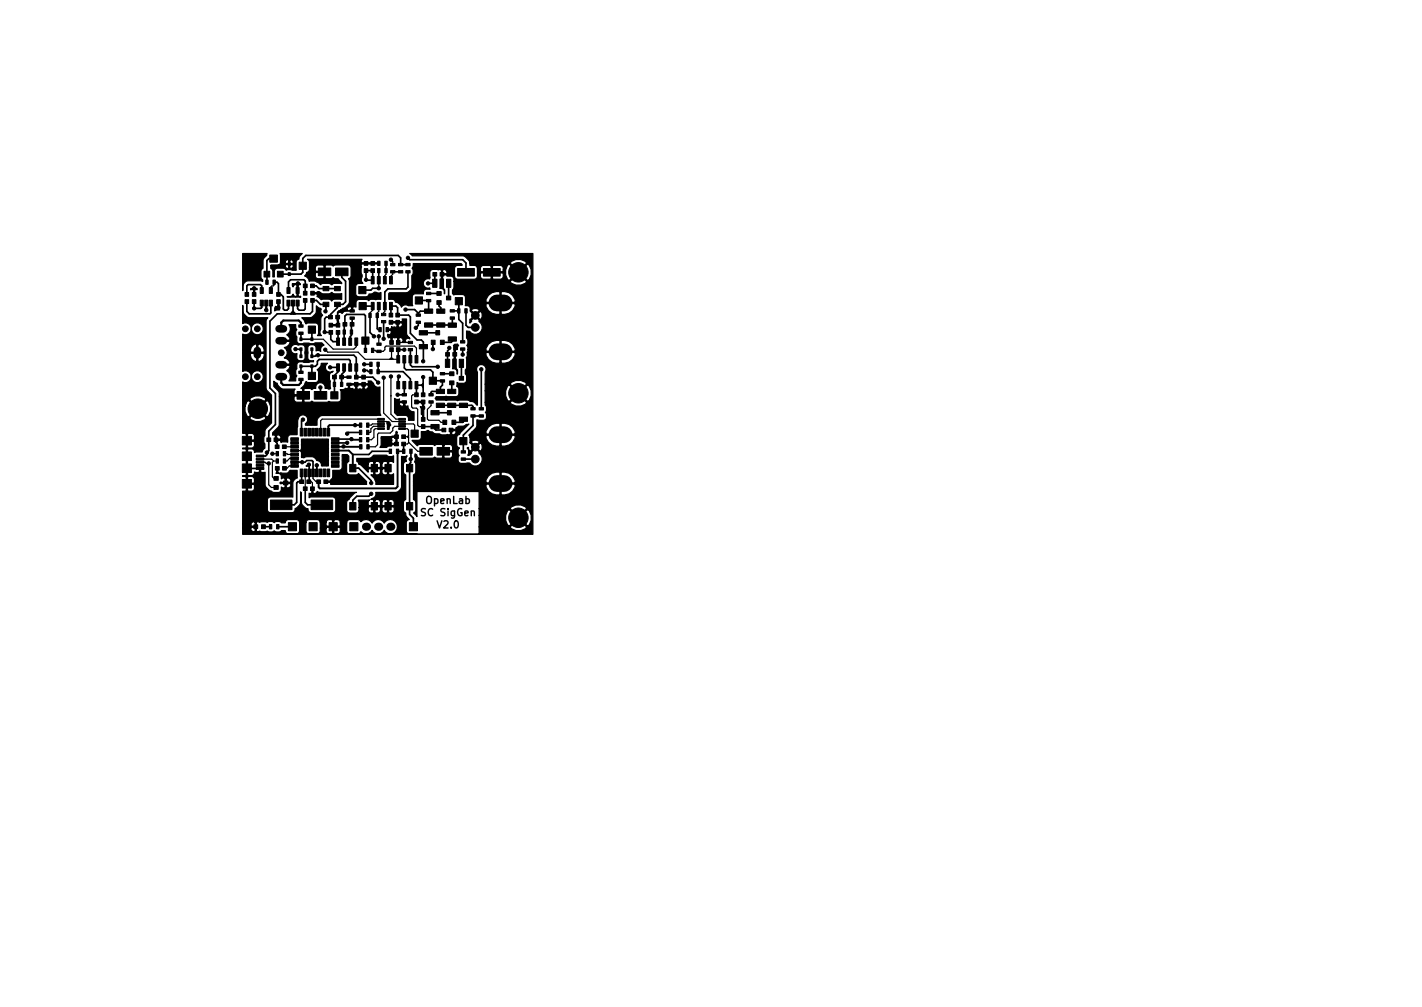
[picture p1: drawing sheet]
<svg xmlns="http://www.w3.org/2000/svg" width="297mm" height="210mm" viewBox="0 0 297 210" stroke-linecap="round" stroke-linejoin="round" font-family="sans-serif">
<defs><g id="words">
<g font-size="2.1">
<text x="88.2" y="107.8">SC SigGen</text>
<text x="89.1" y="105.2">OpenLab</text>
<text x="91.4" y="110.3">V2.0</text>
</g>
</g></defs>
<g fill="#000" stroke="#000" stroke-width=".21">
<path d="M55.2 56.6h1.1v1.2h-1.1zM55.5 58.5h.5v.9h-.5zM56.3 53.3h1.7v1.5h-1.7zM57 58.5h.5v.9h-.5zM58 56.6h1.1v1.2h-1.1zM60.2 54.8h.4v.6h-.4zM60.2 56.9h.4v.6h-.4zM62.5 54.7h1.5v1.5h-1.5zM63.4 59.3h.8v.8h-.8zM64.9 59.3h.8v.8h-.8zM66.5 56h2.6v1.6h-2.6zM67.5 59.8h1.2v.9h-1.2z"/>
<path d="M70.1 56h2.6v1.6h-2.6zM76.1 54.6h.7v.8h-.7zM76.1 56.1h.7v.8h-.7zM77.5 54.6h.7v.8h-.7zM77.5 56.1h.7v.8h-.7zM77.6 57.7h.6v1.6h-.6zM78.9 56.1h.5v.9h-.5zM78.9 54.5h.5v.9h-.5zM78.8 57.7h.6v1.6h-.6zM80.4 56.1h.5v.9h-.5zM80.1 57.7h.6v1.6h-.6zM80.4 54.5h.5v.9h-.5z"/>
<path d="M81.4 57.7h.6v1.6h-.6zM81.6 56.5h.9v.5h-.9zM81.6 55h.9v.5h-.9zM83.2 56.5h.9v.5h-.9zM83.2 55h.9v.5h-.9zM84.8 56.5h.9v.5h-.9zM84.8 55h.9v.5h-.9zM90.4 56.9h.8v.7h-.8zM90.4 58.3h.9v1.7h-.9zM91.9 56.9h.8v.7h-.8zM93.3 58.3h.9v1.7h-.9zM95.6 56.1h3.5v1.6h-3.5z"/>
<path d="M101 56.1h3.5v1.6h-3.5zM51.2 62.6h.7v.8h-.7zM51.2 61.1h.7v.8h-.7zM52.7 61.1h.8v.8h-.8zM52.7 62.6h.8v.8h-.8zM54.4 62.7h.6v1.2h-.6zM54.4 60.1h.6v1.2h-.6zM55.3 62.7h.7v1.2h-.7zM56.3 62.7h.6v1.2h-.6zM56.3 60.1h.6v1.2h-.6zM57.8 62.6h.7v.8h-.7zM57.8 61.1h.7v.8h-.7z"/>
<path d="M59.9 62.7h.7v1.2h-.7zM59.9 60.1h.7v1.2h-.7zM60.9 62.7h.6v1.2h-.6zM62.4 77.5h.9v.5h-.9zM62.4 79h.9v.5h-.9zM61.8 62.7h.7v1.2h-.7zM61.8 60.1h.7v1.2h-.7zM62.6 74.1h.5v.6h-.5zM62.6 76.2h.5v.6h-.5zM62.6 72.6h.5v.6h-.5zM62.6 70.5h.5v.6h-.5zM62.4 69.3h.9v.5h-.9z"/>
<path d="M62.4 67.8h.9v.5h-.9zM63.4 62.3h.7v.8h-.7zM63.4 60.8h.7v.8h-.7zM64.4 77.7h1.5v1.5h-1.5zM64.4 68.1h1.5v1.5h-1.5zM64.9 60.8h.8v.8h-.8zM64.9 62.3h.8v.8h-.8zM64.9 70.5h.5v.6h-.5zM64.9 72.6h.5v.6h-.5zM64.9 76.2h.5v.6h-.5zM64.9 74.1h.5v.6h-.5zM67.5 63.1h1.2v.9h-1.2z"/>
<path d="M68.7 67.5h.8v.8h-.8zM68.7 69h.8v.8h-.8zM68.6 65.8h.8v.8h-.8zM70.2 67.5h.8v.8h-.8zM70.2 69h.8v.8h-.8zM69.5 78.4h.8v.7h-.8zM70.3 76h.6v1.5h-.6zM70.3 70.6h.6v1.5h-.6zM70.1 65.8h.8v.8h-.8zM69.9 63.1h1.2v.9h-1.2zM69.9 59.8h1.2v.9h-1.2zM71.7 68.9h.5v.9h-.5z"/>
<path d="M71 78.4h.8v.7h-.8zM71.6 76h.6v1.5h-.6zM71.6 70.6h.6v1.5h-.6zM71.6 67.3h.8v.8h-.8zM72.4 78.5h.9v.5h-.9zM72.4 80h.9v.5h-.9zM73.2 68.9h.5v.9h-.5zM72.9 76h.6v1.5h-.6zM72.9 70.6h.6v1.5h-.6zM73.1 67.3h.8v.8h-.8zM73.1 66.2h.9v.5h-.9zM73.1 64.7h.9v.5h-.9z"/>
<path d="M74.1 76h.6v1.5h-.6zM74.1 70.6h.6v1.5h-.6zM74 78.3h.8v.8h-.8zM74.9 59.8h1.5v1.5h-1.5zM75 63.2h1.5v1.5h-1.5zM75.6 70.4h1.5v1.5h-1.5zM75.6 78.3h.7v.8h-.7zM76.1 72.7h.5v.9h-.5zM77 65.4h.5v.9h-.5zM77.2 77.1h.5v.9h-.5zM77.2 75.6h.5v.9h-.5zM77.6 72.7h.5v.9h-.5z"/>
<path d="M77.6 63.1h.6v1.6h-.6zM78.5 65.4h.5v.9h-.5zM79.1 68.4h.5v.9h-.5zM78.7 77.1h.5v.9h-.5zM78.7 75.6h.5v.9h-.5zM78.8 63.1h.6v1.6h-.6zM78.7 73.1h.9v.5h-.9zM78.7 71.6h.9v.5h-.9zM79.7 65.4h.9v.5h-.9zM79.7 66.9h.9v.5h-.9zM80.6 68.4h.5v.9h-.5zM80.1 63.1h.6v1.6h-.6z"/>
<path d="M81.4 71.1h.8v.8h-.8zM81.4 72.6h.8v.8h-.8zM81.4 63.1h.6v1.6h-.6zM81.3 66.9h.7v.8h-.7zM81.3 65.4h.7v.8h-.7zM82.8 71.1h.8v.8h-.8zM82.8 72.6h.8v.8h-.8zM82.7 66.9h.7v.8h-.7zM82.7 65.4h.7v.8h-.7zM82.9 74.2h.6v1.6h-.6zM84.2 74.2h.6v1.6h-.6zM85.4 74.2h.6v1.6h-.6z"/>
<path d="M85.3 72.8h.9v.5h-.9zM85.3 71.3h.9v.5h-.9zM86.8 62h1.5v1.5h-1.5zM86.7 74.2h.6v1.6h-.6zM86.9 67h.9v.5h-.9zM86.9 65.5h.9v.5h-.9zM87.6 71.9h1.7v.9h-1.7zM87.6 69h1.7v.9h-1.7zM89.1 62.5h.9v.5h-.9zM89.1 61h.9v.5h-.9zM88.7 67.4h1.7v.9h-1.7zM88.7 64.5h1.7v.9h-1.7z"/>
<path d="M90.1 71h.8v.9h-.8zM91.2 64.5h1.7v.9h-1.7zM91.2 67.4h1.7v.9h-1.7zM91.3 60.9h.9v.8h-.9zM91.3 62.8h.9v.8h-.9zM91 69h.8v.9h-.8zM92 71h.8v.9h-.8zM92 79.3h.9v.5h-.9zM92 77.8h.9v.5h-.9zM93.3 61.8h.9v.8h-.9zM93.6 67.4h1.7v.9h-1.7zM93.6 70.3h1.7v.9h-1.7z"/>
<path d="M93.1 73.6h.8v.8h-.8zM93.9 77.6h.9v.8h-.9zM93 75h.9v1.7h-.9zM94 64.7h.9v.5h-.9zM94 66.2h.9v.5h-.9zM95.1 62.1h1.5v1.5h-1.5zM94.6 73.6h.8v.8h-.8zM95.9 78.6h.9v.8h-.9zM95.6 64.5h.5v.9h-.5zM96.2 71.1h.9v.5h-.9zM96.2 72.6h.9v.5h-.9zM95.9 75h.9v1.7h-.9z"/>
<path d="M97.1 64.5h.5v.9h-.5zM50.6 91.1h1.9v1.8h-1.9zM50.6 94.4h1.9v1.8h-1.9zM50.6 96.9h1.9v1.8h-1.9zM53.5 95h1.6v.4h-1.6zM53.5 95.7h1.6v.4h-1.6zM53.5 96.3h1.6v.4h-1.6zM53.5 97h1.6v.4h-1.6zM53.5 97.6h1.6v.4h-1.6zM55.7 91.4h.8v.8h-.8zM57.5 92.9h.8v.8h-.8zM57.2 91.4h.8v.8h-.8z"/>
<path d="M57.7 94.3h.5v.9h-.5zM57.7 95.8h.5v.9h-.5zM57.5 97.4h.8v.8h-.8zM59 92.9h.8v.8h-.8zM59.2 94.3h.5v.9h-.5zM59.2 95.8h.5v.9h-.5zM59 97.4h.8v.8h-.8zM60.7 91.4h1.6v.6h-1.6zM60.7 92.2h1.6v.6h-1.6zM60.7 93h1.6v.6h-1.6zM60.7 93.8h1.6v.6h-1.6zM60.7 94.6h1.6v.6h-1.6z"/>
<path d="M60.7 95.4h1.6v.6h-1.6zM60.7 96.2h1.6v.6h-1.6zM60.7 97h1.6v.6h-1.6zM62.7 97.9h.6v1.6h-.6zM62.7 89.4h.6v1.6h-.6zM63.5 97.9h.6v1.6h-.6zM63.5 89.4h.6v1.6h-.6zM62.1 81.7h2.6v1.6h-2.6zM64.3 97.9h.6v1.6h-.6zM64.3 89.4h.6v1.6h-.6zM65.1 97.9h.6v1.6h-.6zM65.1 89.4h.6v1.6h-.6z"/>
<path d="M65.9 97.9h.6v1.6h-.6zM65.9 89.4h.6v1.6h-.6zM66.7 97.9h.6v1.6h-.6zM66.7 89.4h.6v1.6h-.6zM67.5 97.9h.6v1.6h-.6zM67.5 89.4h.6v1.6h-.6zM65.7 81.7h2.6v1.6h-2.6zM68.3 97.9h.6v1.6h-.6zM68.3 89.4h.6v1.6h-.6zM69.1 81.8h1.5v1.5h-1.5zM69.6 79.8h.5v.9h-.5zM69.2 97h1.6v.6h-1.6z"/>
<path d="M69.2 96.2h1.6v.6h-1.6zM69.2 95.4h1.6v.6h-1.6zM69.2 94.6h1.6v.6h-1.6zM69.2 93.8h1.6v.6h-1.6zM69.2 93h1.6v.6h-1.6zM69.2 92.2h1.6v.6h-1.6zM69.2 91.4h1.6v.6h-1.6zM71.1 79.8h.5v.9h-.5zM73 97h1.3v1.5h-1.3zM74 79.8h.8v.8h-.8zM75.1 89.8h.5v.9h-.5zM75.1 91.4h.5v.9h-.5z"/>
<path d="M75.1 88.3h.5v.9h-.5zM75.1 92.8h.5v.9h-.5zM75.6 79.8h.7v.8h-.7zM76.6 89.8h.5v.9h-.5zM76.6 91.4h.5v.9h-.5zM76.6 88.3h.5v.9h-.5zM76.6 92.8h.5v.9h-.5zM77.5 97h1.3v1.5h-1.3zM78.9 87.4h1.4v.3h-1.4zM78.9 87.9h1.4v.3h-1.4zM78.9 88.4h1.4v.3h-1.4zM78.9 88.9h1.4v.3h-1.4z"/>
<path d="M78.9 89.4h1.4v.3h-1.4zM80.4 97h1.3v1.5h-1.3zM81.3 93.8h.5v.9h-.5zM82.4 90.8h.8v.8h-.8zM82.4 92.3h.8v.8h-.8zM82.8 93.8h.5v.9h-.5zM82.9 79.6h.6v1.6h-.6zM84 82.2h.9v.5h-.9zM84 83.7h.9v.5h-.9zM84.1 93.8h.5v.9h-.5zM83.3 89.4h1.4v.3h-1.4zM83.3 88.9h1.4v.3h-1.4z"/>
<path d="M83.3 88.4h1.4v.3h-1.4zM83.3 87.9h1.4v.3h-1.4zM83.3 87.4h1.4v.3h-1.4zM83.9 90.8h.8v.8h-.8zM83.9 92.3h.8v.8h-.8zM84.2 79.6h.6v1.6h-.6zM85.6 93.8h.5v.9h-.5zM85.9 89.8h1.5v1.5h-1.5zM85.4 79.6h.6v1.6h-.6zM84.9 97h1.3v1.5h-1.3zM86.7 79.6h.6v1.6h-.6zM86.6 83.5h.8v.8h-.8z"/>
<path d="M86.6 82h.8v.8h-.8zM88 87.2h.8v.8h-.8zM88 88.7h.8v.8h-.8zM88 83.5h.8v.8h-.8zM88 82h.8v.8h-.8zM89.7 78.7h1.5v1.5h-1.5zM87.7 93.4h2.6v1.6h-2.6zM89.6 83.7h.9v.5h-.9zM89.6 82.2h.9v.5h-.9zM90 88.6h1.7v.9h-1.7zM90 85.7h1.7v.9h-1.7zM91.1 84.2h1.7v.9h-1.7z"/>
<path d="M91.1 81.3h1.7v.9h-1.7zM92.3 89.4h.8v.8h-.8zM92.5 87.7h.8v.9h-.8zM93.5 81.3h1.7v.9h-1.7zM93.5 84.2h1.7v.9h-1.7zM91.3 93.4h2.6v1.6h-2.6zM93.9 79.5h.9v.8h-.9zM93.5 85.7h.8v.9h-.8zM93.8 89.4h.8v.8h-.8zM94.4 87.7h.8v.9h-.8zM96 84.2h1.7v.9h-1.7zM96 87.1h1.7v.9h-1.7z"/>
<path d="M96 91.4h1.5v1.5h-1.5zM96.3 95.6h.9v.5h-.9zM96.3 94.1h.9v.5h-.9zM98.4 86.6h.9v.5h-.9zM98.4 85.1h.9v.5h-.9zM100.1 86.6h.9v.5h-.9zM100.1 85.1h.9v.5h-.9zM50.6 100.1h1.9v1.8h-1.9zM53 109.6h.8v.8h-.8zM54.6 109.6h.8v.8h-.8zM56.3 109.5h.5v.9h-.5zM56.5 104.4h4.5v2h-4.5z"/>
<path d="M57.2 99.5h.9v.8h-.9zM57.2 101.4h.9v.8h-.9zM57.8 109.5h.5v.9h-.5zM59.2 100.4h.9v.8h-.9zM60.2 109.1h1.7v1.7h-1.7zM62.6 100.2h.8v.8h-.8zM63.4 101.7h.8v.7h-.8zM64.6 109.1h1.7v1.7h-1.7zM64.1 100.2h.8v.8h-.8zM65 104.4h4.5v2h-4.5zM64.9 101.7h.8v.7h-.8zM66.2 100.2h.8v.8h-.8z"/>
<path d="M67.7 100.2h.8v.8h-.8zM68.7 109.1h1.7v1.7h-1.7zM73 104.9h1.3v1.6h-1.3zM73.1 109.1h1.7v1.7h-1.7zM77.5 104.9h1.3v1.6h-1.3zM80.4 104.9h1.3v1.6h-1.3zM85.5 109.1h1.7v1.7h-1.7zM84.9 104.9h1.3v1.6h-1.3z"/>
<circle cx="53.1" cy="57.7" r=".35"/>
<circle cx="60.5" cy="53.8" r=".35"/>
<circle cx="62.2" cy="59.2" r=".35"/>
<circle cx="76.5" cy="58.4" r=".35"/>
<circle cx="81.7" cy="54.2" r=".35"/>
<circle cx="85.2" cy="53.8" r=".35"/>
<circle cx="89.4" cy="59.2" r=".35"/>
<circle cx="108.3" cy="56.9" r="2.03"/>
<circle cx="51.3" cy="78.7" r=".6"/>
<circle cx="51.3" cy="68.7" r=".6"/>
<circle cx="53.1" cy="60.2" r=".35"/>
<circle cx="53.1" cy="64.4" r=".35"/>
<circle cx="53.8" cy="68.7" r=".6"/>
<circle cx="53.8" cy="78.7" r=".6"/>
<circle cx="55.6" cy="64.8" r=".35"/>
<circle cx="58.2" cy="64.3" r=".35"/>
<circle cx="58.8" cy="73.7" r=".6"/>
<circle cx="61.7" cy="72.9" r=".35"/>
<circle cx="65.1" cy="66.7" r=".35"/>
<circle cx="66.4" cy="74.2" r=".35"/>
<circle cx="66.5" cy="61.2" r=".35"/>
<circle cx="67.8" cy="69.3" r=".35"/>
<circle cx="67.9" cy="73" r=".35"/>
<circle cx="68" cy="65" r=".35"/>
<circle cx="69" cy="76.7" r=".35"/>
<circle cx="73.5" cy="63.7" r=".35"/>
<circle cx="76.1" cy="77.3" r=".35"/>
<circle cx="76.1" cy="76.1" r=".35"/>
<circle cx="78.1" cy="70.2" r=".35"/>
<circle cx="79" cy="79.9" r=".35"/>
<circle cx="79.1" cy="70.2" r=".35"/>
<circle cx="79.1" cy="60.2" r=".35"/>
<circle cx="80.1" cy="78.9" r=".35"/>
<circle cx="80.1" cy="70.7" r=".35"/>
<circle cx="81.7" cy="78.6" r=".35"/>
<circle cx="83.2" cy="70.2" r=".35"/>
<circle cx="83.3" cy="78.6" r=".35"/>
<circle cx="84.5" cy="73" r=".35"/>
<circle cx="84.7" cy="64.6" r=".35"/>
<circle cx="86.9" cy="68.4" r=".35"/>
<circle cx="88.4" cy="75.4" r=".35"/>
<circle cx="88.4" cy="78.7" r=".35"/>
<circle cx="90.4" cy="72.9" r=".35"/>
<circle cx="91.4" cy="76.6" r=".35"/>
<circle cx="93.9" cy="72.6" r=".35"/>
<circle cx="95.1" cy="72.6" r=".35"/>
<circle cx="96.6" cy="74" r=".35"/>
<circle cx="99.3" cy="65.9" r=".8"/>
<circle cx="99.3" cy="68.4" r=".8"/>
<circle cx="100.5" cy="77.1" r=".35"/>
<circle cx="53.8" cy="85.3" r="2.03"/>
<circle cx="55.8" cy="94.5" r=".35"/>
<circle cx="56.1" cy="96.8" r=".35"/>
<circle cx="56.9" cy="94.7" r=".35"/>
<circle cx="58.9" cy="91.8" r=".35"/>
<circle cx="60.8" cy="82.6" r=".35"/>
<circle cx="63.1" cy="96.5" r=".35"/>
<circle cx="63.2" cy="94.1" r=".35"/>
<circle cx="63.3" cy="87.6" r=".35"/>
<circle cx="64.5" cy="97" r=".35"/>
<circle cx="66.2" cy="97.1" r=".35"/>
<circle cx="66.9" cy="80.9" r=".35"/>
<circle cx="71.8" cy="93.2" r=".35"/>
<circle cx="72.5" cy="92.5" r=".35"/>
<circle cx="72.5" cy="90.5" r=".35"/>
<circle cx="73.4" cy="91.7" r=".35"/>
<circle cx="74.2" cy="88.8" r=".35"/>
<circle cx="81" cy="99.4" r=".35"/>
<circle cx="81.2" cy="88.4" r=".35"/>
<circle cx="81.5" cy="92.7" r=".35"/>
<circle cx="83.1" cy="82.4" r=".35"/>
<circle cx="84.5" cy="85.1" r=".35"/>
<circle cx="85.8" cy="95.9" r=".35"/>
<circle cx="88.4" cy="85.2" r=".35"/>
<circle cx="99.3" cy="93.4" r=".8"/>
<circle cx="99.3" cy="95.9" r=".8"/>
<circle cx="108.3" cy="82.1" r="2.03"/>
<circle cx="53.5" cy="108.4" r=".35"/>
<circle cx="69.5" cy="100.6" r=".35"/>
<circle cx="77.5" cy="103.1" r=".35"/>
<circle cx="77.5" cy="100.9" r=".35"/>
<circle cx="108.3" cy="108.1" r="2.03"/>
</g>
<path d="M53.8 73.2v.9M58.3 78.7h.9M58.3 68.7h.9M58.3 71.2h.9M58.3 76.2h.9" fill="none" stroke="#000" stroke-width="1.6"/>
<path d="M103.8 63.3h1.5M103.8 73.5h1.5M103.8 90.8h1.5M103.8 101h1.5" fill="none" stroke="#000" stroke-width="3.5"/>
<g fill="#000">
<circle cx="76.5" cy="110" r=".85"/>
<circle cx="79" cy="110" r=".85"/>
<circle cx="81.5" cy="110" r=".85"/>
</g>
<g fill="none" stroke="#000" stroke-width=".35">
<path d="M55.7 57.2l.1 .1M57.1 54h-.9l-.5 .4 .1 4.5M57.3 59.1v-.2h.6l.3 .3v2.3h.5l.5 .5v2.5l.2 .3h.5l.4-.4v-1.1M60.4 57.2h.1M60.5 53.8l-.1 1.3M62.2 59.2v1.5M63.8 59.7h.1M65.3 59.7h.8l.5 .6h3.9M71.4 56.8v1.1l.8 .8v4.3l-.6 .6h-1.1v.6l-1.5 1.5v.5h-.8l-.4 .3v2.8l1.3 .1v1.5l.5 .4h1v-1.9M76.5 56.5h1.4v2l-1.4-.1zM79.1 56.5v2M79.1 56.5h.1"/>
<path d="M80.6 55v1.5M82 56.8h1.7M85.2 53.8l.4 .4h11.1l.6 .7v2M85.2 55.3h-1.5v-1.5l-.5-.5h-19.3l-.7 .7v2.9l-.3 .3h-4.3M85.2 56.8v3.1l-.4 .4h-3.8l-.6 .7v2.9M90.8 59.2h-1.4M90.8 57.3v1.8M90.8 59.1v.1M93.7 59.2v3M51.6 63v2l.5 .5h4.3l.2-.2v-2M53.1 60.2v1.3M53.1 63v1.4h1.4l.2-.2v-.9"/>
<path d="M54.7 60.7v-1l-.3-.3h-2.6l-.2 .3v1.8M55.6 63.3v1.5M56.6 60.6v.1M58.2 63v1.3M60.3 60.7v-1.8l.4-.5h2.8l.3 .3v2.5M61.1 65.1l.4 .4M61.2 63.3v1.7M61.2 65.5v-.1l.1 .1M61.2 65l-.5 .5M61.2 65l.5 .5M61.7 72.9h1.2v1.5M63.8 62.7v1.8l-.3 .3h-1l-.3-.4v-1.1"/>
<path d="M65.2 68.8v2h-2.3v-1.2M65.2 72.9v1.5h.6l.2-.2h7.9l.5 .5v4h3.5l1.1 1.2M65.2 76.5v2M65.3 61.2h1.2M65.3 62.7h.8l.8 .9h1.2l-.1 1.4M65.3 62.7v2.3l-.5 .5h-6.9l-1.5 1.6v13.9l1.1 1.2v6.4l-1.4 1.4v4.1l-.3 .4v.4l-.3 .3h-1.2M65.3 62.7h.1M66.5 61.2h.1M69 76.7h1.6M69.1 67.9h.1M69.1 67.9h1.5M70.6 76.7h.1"/>
<path d="M70.6 69.4h.1M70.6 76.7v.9l-.7 .8-.1 4.1M71.4 78.7h.1M71.4 78.7h1.5M71.9 76.7v1l-.5 .5v2.1M71.9 71.3l.1-5.3 .4-.3h3.7l.2 .2v7.2M73.2 76.7v-1.4l-.3-.2h-6.2l-.4 .3v.7l-.4 .4h-3v1.2M73.5 63.7l.1 1.2h-2.8l-.3 .3v1M73.5 67.7h.1M73.6 66.4l-.2 3.6-.2 .3v1M75.8 63.9h2M76.1 76.1h1.4"/>
<path d="M76.1 77.3h.6l.3 .3h.5M77.3 65.9v3.5l.8 .8M77.9 63.9h-.1M78.8 65.9v2.7l.2 .2h.4M79 76.1v1.5h5.2l1.5 1.5v1.3M79.1 60.2h-1.2l-.4 .4h-1.8M80.1 67.2v3.5M80.9 68.8h.8l.1 .2v2.5M81.7 65.8v-1.9h1l.4 .4v1.5h2.3l.3 .4v3.4l1.4 1.4h.9l.4 .4v4M83.2 70.2v1.3M83.3 78.6l-.1 .1v1.7M84.4 73h.1"/>
<path d="M84.5 75v1.8l.3 .4h5.1l.5 .5v1.8h2v.9l-.4 .4v.9h-1.8l-.2 .2v.5M84.5 73h-1.3v2M84.7 64.6h1.9l.8 .8M85.7 73v3.2l.4 .4h5.3M87.4 65.4v.4M87.4 67.3v.6l-.5 .5M87.5 62.7l2 .1M88.4 78.7v3.7M89.5 67.9h5M89.5 62.8v2.2h-1.7l-.4 .4M89.5 61.3h.1M89.5 62.8h.1"/>
<path d="M89.5 61.3h2.2M90.5 71.5l-.1 1.4M91.4 69.5h-3M91.7 63.2v.7l.4 .4v.7M92.4 78h.1M92.4 78h2M93.5 75.9h.1M93.9 72.6v.3l-.4 .4v2.6M94.4 79.9v1.8M94.5 67.9h.1M94.5 66.4h.1M94.5 64.9h.1"/>
<path d="M94.5 64.9h1.3M94.5 70.8v.4l-.2 .3h-1.9M94.5 66.4v1.5M95.1 72.6l-.1 .2v1.2M95.8 62.9v3.8l.8 .8v3.9M95.8 64.9h.1M96.4 75.9v3.1M96.6 72.9v1.1M97.3 64.9v3l.5 .5h1.5M100.5 77.1v8.3M51.6 97.8h2.7M58.9 91.8h-1.3v.5l.3 .3v.7"/>
<path d="M61.5 97.3v-.8h2.2l.4-.3h1.1l.2 .2v2.3M63 98.7v.1M63 98.8v1.8h-.8l-.2 .2v4.1l-.5 .5h-2.8M63.1 96.5h.1M63.3 87.6l-.3 .3v2.3M63.4 82.5l-2.6 .1M64.5 97v3.6M66.2 97.1v.1M66.2 97.2v1.5M66.9 80.9h.1M67 80.9v1.6M70 93.3h.1"/>
<path d="M70 91.7h3.4M71.8 93.2l-1.8 .1M72.5 92.5h-2.5M73.4 91.7h.1M73.7 97.7h1.2l2.6 2.7v.5M75.3 90.3h-2.5l-.3 .2M81.1 97.7l-.1 1.7M81.5 94.2h-3.8l-.6 .7h-3.4M83 94.2h1.3M84.3 92.7v1.5M84.3 94.2h.1M84.5 80.4v2h-1.4"/>
<path d="M84.5 83.9v1.2M84.5 85.1h.1M85.8 94.2v2.4l-.2 .2v10.6l.8 .8v1.8M88.3 80.3h.1M88.4 80.1l-.3 .3M88.4 80.8l-.4-.4h-1v2M88.4 89.1h.1M88.4 89.1h2.5v.5l.2 .2h1.6M90.9 86.2h.1M90.9 86.2h3M92 84.6h6.6l.2 .3v.5M94.4 84.6h.1"/>
<path d="M94.4 81.7h.1M96.8 95.9h2.5M96.8 84.6h.1M96.8 87.5l-.1 .7h-1.9M98.8 86.9v1.9l-2 2.1v3.5M98.8 86.9h.1M98.8 86.9h1.7M53.5 108.4l-.1-.2v1.8M53.5 108.4h.1M55 110h1.5M58 110h3.1M63.8 102v2.9l.5 .5h2.9"/>
<path d="M68.1 100.6h1.4M77.5 103.1l-.5 .5h-2.5l-.8 .9v1.2"/>
</g>
<g fill="none" stroke="#000" stroke-width=".25">
<path d="M57.3 58.9v.6l-.7 .4v.8M79.1 58.5v1.7M80.6 56.5v.8l-.2 .2v1M81.7 54.2l.3 .4v.7M82 56.8v.5l-.3 .3v.9M65.2 70.8h2.3l2.1 2.1h4.3l.5-.5v-1.1M67.9 73l.6 .5h6.3l1.5 1.5h6.9M77.8 73.1h.6l.2 .3h1.4l.4-.4v-.5l.2-.2h6l.4 .4v2.3M77.9 63.9v.9l-.6 .5v.6M79.1 63.9v1.1l-.3 .3v.6M79.1 70.2l.1 1.7M80.1 78.9v7.3l1.8 1.8h2.1"/>
<path d="M80.4 63.9v1.1l-.3 .3v.4M81.5 74.9v.1M81.7 78.6v7.9l1 1h1.3M81.7 74.7v.3l.1-.1M81.8 73v1.7M81.8 74.7l-.4 .3M81.8 74.7l.3 .3M81.8 74.9v.1M83.2 71.5h2.5M54.3 95.2h.6M54.3 95.9h2.5l.3 .4M54.3 96.5h1.1l.2 .3h.5v4.4l.6 .6h1"/>
<path d="M56.9 94.7h1M57.1 96.3l-.2 .2v3.1l.3 .3h.5M57.1 96.3h.8M59.4 93.3h.1M59.4 93.3h2.1M59.4 94.7l2.1 .2M61.5 94.1h1.7M61.5 97.3h-1.1l-.5 .5h-.5M61.5 95.7h-1l-.6 .6h-.5M63.2 94.1h.1M63.8 98.8v3.2M63.8 98.7v.1"/>
<path d="M65.4 98.7v1.2l.6 .7h.6M79.6 88h1.2l.4 .4M79.6 89.5h-1.2l-.3 .3v1.5l-.5 .5h-.8M79.6 87.5h-12.3l-.3 .3v2.4M79.6 89h-1.6l-.5 .5v.7l-.7 .1M79.6 88.5h-1.8l-.3 .3h-.7M81.5 92.7h1.3M84 89.5h1.1l.2 .3v2.7l-.2 .2h-.8M84 89h-1.6l-.4 .4v.5l-.5 .5h-2.4l-.2 .3v2.1l-.5 .5h-1.5M84 88.5h2.4l.2 .3v1.7M84.3 91.2h.8M85.1 91.2l.2 .2"/>
<path d="M85.3 92.3l1.9 1.9h1.8M85.3 90.9l-.2 .3M87 82.4h-.8l-.2 .3v2.3l.2 .2h.8l.2 .3v3.3l.3 .3h.9M88.4 83.9v1.3M90 83.9v.8l-.7 .8v2l.2 .3h2.2l.4 .4h.8M64.5 100.6h.5l.3 .2v1.2"/>
</g>
<path d="M70 94.1h2.9l.8 .8v2.8M71.8 93.2l3.6 .1M73.4 91.7l.1 .1h1.8M75.3 88.8h-6.5l-.2 .2v1.2M83 94.2v7.4l-.3 .4h-15.9l-.2-.3v-1.1" fill="none" stroke="#000" stroke-width=".4"/>
<path d="M58.8 78.7v1.3l.4 .4h3.2l.5-.5v-.7M62.9 68.1v-.7l-.5-.5h-3.2l-.4 .5v1.3" fill="none" stroke="#000" stroke-width=".45"/>
<g fill="#000" stroke="#000" stroke-width=".25">
<path d="M50.7 52.9h5.1l-.1 .4-.7 .8-.1 1.9-.2 .2a2.28 2.28 0 0 0-.2 1.9 .55 .55 0 0 1 .4 .7l-.5-.2-2.9 .1-.7 .7-.1 1.3zM58.5 52.9h4.6a1.24 1.24 0 0 0-.7 1.2 .63 .63 0 0 0-.6 .6l.1 1.7-1.7-.1-.4 .1-.2-.2a2.28 2.28 0 0 0-1.9-.2l-.3 .4-.1 1.4h-.3v-1.2l-.2-.4-.2-.2v-.6h3a.47 .47 0 0 0 .2 .5 .47 .47 0 0 0 .5 0v-.6h.2v.6l.3 .2a.49 .49 0 0 0 .3-.8l-4.5 .1h1.4a.65 .65 0 0 0 .6-.7h1l.1 .3h.6v-.6h.2v.6h.6l.2-.2a.47 .47 0 0 0-.2-.5 .47 .47 0 0 0-.6 .1l-.4-.2-.5 .5h-1zM61.1 59.2h1.6v.3l-.3-.1-.1 .2v2.1l.5 .3v.1l-2.8-.1v-.1h.8l.4-.5a.51 .51 0 0 0 .8 .3v-2.1l-.1-.2a.62 .62 0 0 0-.7 .5zM64.2 54.1h11.4a.46 .46 0 0 0 0 .8l3.7-.1v.3h-3.7l-.2 .2 .1 .5a1.8 1.8 0 0 0 .1 1.5v.5a.97 .97 0 0 0 .2 1.4h-.9a.65 .65 0 0 0-.6 .6v1.5a.65 .65 0 0 0 .6 .7h1.5a.63 .63 0 0 0 .7-.6 1.07 1.07 0 0 0 1.1-.4h.3a.94 .94 0 0 0 1.1 .1v1.4h-2l-.6 .3-.5-.3h-1.5a.65 .65 0 0 0-.6 .7v.9l-.6-.1-.1 .2v.6h-.3v-.6a.5 .5 0 0 0-.6-.1 .5 .5 0 0 0-.2 .7l-.5 .1-.6 .6a.49 .49 0 0 0-.8-.1l.5-.8 .4-.2a1.79 1.79 0 0 0 1.4-1.4v-4.3l-.2-.5a.62 .62 0 0 0 .5-.6v-1.6a.65 .65 0 0 0-.6-.7h-2.6l-.5 .3-.4-.3h-1.1l-.2 .2v2.5l.2 .2h1.1l.4-.2 .2 .2h.8l.8 .8-.1 .2a2.34 2.34 0 0 0-1.9 .1l-.2 .1a2.28 2.28 0 0 0-1.9-.2l-.3 .2a2.52 2.52 0 0 0-2.4-.7 1.26 1.26 0 0 0-1-1.1l.4-.6h1.9v.7l.2 .4 1.4 .1 .2-.2v-1.1l-3.7 .1 .1-.1a.74 .74 0 0 0 .5-1.1h1.3v.7l.1 .1h1.7v-1.1l-.2-.2h-1.1l-.5 .5h-1.3v-1.3zM52.4 60.2h1.3v.3l-.3-.1-.2 .2v1h-.3l.1-1-.2-.2-.4 .1zM55.6 64l.2 .7h-.5zM58 62.8h.3l.1 1.9-1 .2 .1-.9h.4l.1-.1zM60.4 67.8h1.4a.9 .9 0 0 0 .2 1 1.14 1.14 0 0 0 0 1.5v.8a.89 .89 0 0 0 1.5 .5l1.9 .2 .4-.2h1.4l.5 .5a.96 .96 0 0 0-.7 1.3l-.4-.2-.6 .1v-.7a.9 .9 0 0 0-.8-.6 .9 .9 0 0 0-.9 .6v2.1a.85 .85 0 0 0 1.2 .6v.3l-1 .1-1.4-.2a.81 .81 0 0 0-1.1 .7v.8a1.36 1.36 0 0 0 0 1.5l-.2 .5v.5h-1.4a1.37 1.37 0 0 0-.5-2.1l.4-.3 .3-.5-.1-.3h-1.9v-.3h1.9l.1-.2a1.4 1.4 0 0 0-1.2-1.1 1.2 1.2 0 0 0 .5-1.6h.8a.98 .98 0 0 0 1.3 .7v.9a.9 .9 0 0 0 .9 .7 .9 .9 0 0 0 .8-.7v-2.1a1.01 1.01 0 0 0-1.4-.5 1 1 0 0 0-1.1 0 1 1 0 0 0-.5 1h-.8l-.5-.5a1.4 1.4 0 0 0 1.2-1.1l-.1-.2h-1.9v-.3h1.9l.1-.3-.3-.5-.4-.3a1.37 1.37 0 0 0 .5-2.1zM65.1 61.1h1l.2-.1 .7 .2a2.28 2.28 0 0 0 1.9 .1l.3-.2 .2 .1a2.29 2.29 0 0 0 1.9 .1v1.2a2.34 2.34 0 0 0-1.9 .1l-.1 .3-.1-.2a2.28 2.28 0 0 0-1.9-.2l-.2 .1-.9-.7 .1-.4-.2-.2-.9 .1zM63 66.3h1.8a1.72 1.72 0 0 0 1.3-1.3v-1.1l1 .6a.97 .97 0 0 0 .3 1.3l-.4 .7v2.3a.96 .96 0 0 0 .2 1.3h-.9l.2-.5v-1.5a.65 .65 0 0 0-.6-.7h-1.5l-.5 .2-.4-.8zM57.2 79.6l.7 .4 .2 .6 .8 .6h2.8l-.3 .4v.7l.2 .1h1.6v-1.1l-.4-.2 .7-.6 .4-.8 .5 .2h1.5a.65 .65 0 0 0 .6-.7v-1.5l-.3-.5a1.52 1.52 0 0 0 .9-1.3h1.3a1.02 1.02 0 0 0-.2 1.4 1.02 1.02 0 0 0 1.4 .2l-.2 .2a.63 .63 0 0 0-.6 .7l.3 2.8-.4 .1-.8-.2a1 1 0 0 0-1-1.2 1 1 0 0 0-1 1.2h-.5l-.2 .2-.4-.2h-1.2l-.1 .2v2.5l.1 .2h1.2l.4-.3 .5 .3h2.6l.4-.2 .4 .1h1.5a.65 .65 0 0 0 .6-.6v-1.5l-.1-.4a.88 .88 0 0 0 1-.3h.5l.2-.1v-.6h.2v.6l.2 .1h.4a.44 .44 0 0 0 .7 0v-.7h.2v.7l.2 .2 .5-.1 .5 .1 .1-.2v-.7h.3v.7a.52 .52 0 0 0 .7 0 .52 .52 0 0 0 0-.7h-4v-.3h4l.2-.1-.1-.4h.6l.5 .4a.97 .97 0 0 0 1.4 .8v5.4l.2 .5-12.3 .1-.5 .2-.5 .5-.1 1.3h-2.4v-.3a1.02 1.02 0 0 0 0-1.8 1.02 1.02 0 0 0-1.6 .9l-.1 3.2h-1.4a.65 .65 0 0 0-.6 .6v.9l-1.4 .1-.2-.5h-1v-.9h.3v.7h.7a.52 .52 0 0 0 0-.7 .52 .52 0 0 0-.7 0l-.4-.2-.4 .1v-.5l1.1-1.2 .2-.6v-5.8h3.1v.7l.3 .4 1.4 .1 .1-.2v-1.1l-4.9 .1a1.26 1.26 0 0 0-.2-1.2l-.9-.9zM70.4 66.1h.3v1.9h-1.7v-.3l1.5 .1z"/>
<path d="M81.5 67.1l2.4 .1 .2-.2-.1-.4h.9v3l.7 1.2a.5 .5 0 0 0-.7-.1 .5 .5 0 0 0-.1 .7l-.2 .1-.6-.1a.52 .52 0 0 0 0-.7 .52 .52 0 0 0-.7-.1v.9h-.3l.1-.9-.2-.1h-.8l-.2 .1v.9h-.3l.1-.9-.2-.1h-.4l-.2-.3 .1-.4 .3 .1a.58 .58 0 0 0 .3-.9h-.7v-.3h.7l.2-.5 .1 .1h.9l.1-.1v-.8h.3v.8a.52 .52 0 0 0 .7-.1 .52 .52 0 0 0 0-.7h-2.4zM94.7 72.1l.3-.2 .6-.1 .2 .3-.2 .3-.1 .6-.4 .1 .2 3.6 .3 .5-.1 .9a.89 .89 0 0 0-.4-1.1h-.6l.1-2 .3-.2-.1-2.4zM57.8 93.1l.2 .1v.2h-.3zM63.9 97.3l.7-.3-.1 .4zM63 91.7h5.6v5.6h-1.4a1.15 1.15 0 0 0-1.1-1.2l-.4-.5a2.38 2.38 0 0 0-1.9-.2l-.3 .2-.5-.1v-1.1l-.3-.3 .3-.3zM71.5 94.9h1l.4 .3v1.2l-.3 .1-.2 .5v1.5a.65 .65 0 0 0 .6 .7h1.3l.6-.3 1.7 1.7v.5h-7.5v-.2l-.2-.2h-1v-.3l1 .1 .6-.7v-1.6h1.3a.65 .65 0 0 0 .7-.6zM74.5 95.7h2.6l.3-.1 .7-.6h2.7a1.15 1.15 0 0 0 1.4 .2v1.4l-.4-.3h-.5l-.1 .2v2.5l.1 .2h.5l.4-.3v2.2h-3.7v-.4l-.2-.6-.8-.9h.4l.2-.2v-1.1h.2v1.1l.2 .2h.5l.4-.3 .1-.9h.3v.6l.3 .5 .7 .1 .1-.2v-1.1h-1l-.1 .1-.5-.1h-2.2l-.2 .1v.6l-1.9-1.8h1.9v.7l.2 .1h1v-1.1h.2v1.1h1l.2-.1v-.7h.3v.7l.1 .1h1v-1.1l-.1-.2-.7 .1-.3 .4h-.3l-.5-.5h-.5l-.2 .2-.9-.2-.5 .5h-1.9l-.5-.4zM80.9 88.1l.8 .6-.4 .4-.1 .6h-.3zM82.4 83.2a.91 .91 0 0 0 1.1 .1l-.1 .3 .1 .2h1.1v.9l.1 .1 .5-.1a1.17 1.17 0 0 0 1.3 1.3v1.8l-1.2-.1a.74 .74 0 0 0-.6-1l-1.7 .1-.6-.6v-2l1 .1a.58 .58 0 0 0 .9 .4v-.6l-1.9 .1zM79.6 91.2l3.1-.1 .1-1.1 .2 .3v2.5h-1.1l-.1 .3a.88 .88 0 0 0-1 .3h-1.4l.2-.6v-1.3h2.2l.1 .4-.1 .5 .1 .2h.8v-1.3h-.8l-.1 .2h-2.2zM86.9 83.8h1.6v1l.2 .2-.2 .5v2.2h-.2v-1l-.3-.2v-1l-.2-.6 .3 .1 .2-.2v-.7h-1.4zM64.5 100.4l.2 .1-.1 .2z"/>
<path d="M50.7 63.8l.1 1.5 1 1h4.2l-.4 .8v13.9l.2 .6 .9 .9v5.8l-1.3 1.4-.1 1.2-.2 .3a1.56 1.56 0 0 0 .2 1.5v.9l-.4 .3-.1 .5-1.6 .1a.65 .65 0 0 0-.5-.8h-.8l-.2 .2v5.2l.2 .2h.8l.4-.3 .1-.5 .8 .1 .2-.1v-.5h.3v.5l.1 .1h.8v2.6a1.75 1.75 0 0 0 1.3 1.3l.3 .3a1.93 1.93 0 0 0 1.6-.2l.2-.9 .3 .2 .4-.2v-.7h.3v.7a.55 .55 0 0 0 .8 0 .55 .55 0 0 0 0-.7h-1.9l-.3-.2 .3-.2 .8 .1v-.7h.3v.7h.8a.55 .55 0 0 0 0-.8 .55 .55 0 0 0-.8 .1l-.7-.2-.3 .2v-.5a.65 .65 0 0 0-.7-.7h-.4l.1-.2v-1l.3 .1v.9l.1 .2h1.6l.5-.2 .3-.4h1.5v1.6l-.7 .5-.2 .5v3h-4.7a.65 .65 0 0 0-.7 .6v2l.4 .6 4.8 .1a.69 .69 0 0 0 .6-.9l.4-.2 .7-.8 .1-2.5 .2 .2v2.3l.7 .8 .6 .2 .1 .4 .3 .4 4.8 .1a.65 .65 0 0 0 .6-.7v-2l-.1-.4-.5-.2h-4.5l-.4 .1v-.9h.4l.1-.1v-1h.3v1l.1 .1a.62 .62 0 0 0 .8-.4l.5 .2h7.7h-.1a2.76 2.76 0 0 0-1.5 1.3l-.5 .6v1.8a.65 .65 0 0 0 .6 .6h1.6a.87 .87 0 0 0 .4-1.1h1.9l.1 .8 .4 .3h.5l.2-.1v-1.2h.2v1.2l.2 .1 .7-.1 .3-.4v-.6h.3l.1 .8 .4 .3h.5l.1-.1v-1.2h.3v1.2l.1 .1h.5l.5-.3v-.8l-.1-.2h-2.3l-.1 .2-.5-.2h-2.2l-.2 .2h-1.9l-.1-1.6h2.3l-.3 .4v.6l.2 .2h1v-1.1h.2v1.1h1l.2-.2v-.6h.3v.6l.1 .2h1v-1.1h.3v1.1h1l.1-.2v-.8l-.5-.3h-.5l-.1 .2-.9-.2-.5 .5h-.3l-.5-.5h-.5l-.2 .2-.9-.2 .3-.2a.98 .98 0 0 0 .8-1.3h4.2l.3-.1 .6-.5 .3-.6v-6.3h.7l.4-.2-.2 .6 .1 .6a.65 .65 0 0 0-.6 .7v1.8l.5 .3v5.2l-.5 .4v1.8l.1 .4 .4 .2v.6l.7 .8a.64 .64 0 0 0-.6 .6v1.7l.1 .5 .5 .2h1.6h13v-1.5h6.5a2.19 2.19 0 0 0 3.4 0l-1.7-1.7-1.7 1.7h-6.5v-2.4h5.5v1.1l.4 .9 .4 .2 1.7-1.7h.4l1.7 1.7 .4-.2a2.33 2.33 0 0 0-.4-3.2l-1.7 1.7h-.4l-1.7-1.7-.4 .2-.4 1h-5.5v-1.4h6.5l1.7 1.7 1.7-1.7a2.19 2.19 0 0 0-3.4 0h-6.5v-3.6h-13v5.3l-.7-.8 .4-.4 .1-1.8-.2-.4-.3-.2v-2.8h15.1a2.48 2.48 0 0 0 2.9 1.8v-2.2h.3v2.2h.7a2.38 2.38 0 0 0 2.2-1.8l-.1-.4h-5.9l-.1 .4h-15.1v-1h15.1l.1 .3h2.8v-2.2h.3v2.2h2.8a1.68 1.68 0 0 0-1.2-2l-1.6-.2a2.63 2.63 0 0 0-3.2 1.9h-15.1v-1.4l.3-.1 .2-.5v-1.5l-.3-.5 .2-.4-.1-1.3 .4 .2 .1 .5 .5 .2h2.6l.5-.3 .4 .3h1.1l.2-.2v-1.1h.2v1.1l.2 .2h1.1l.4-.3 .1-.9-.1-.1h-1.9v-1.4h.2v1.1h1.7l.1-.2v-.6l-.2-.4a2.11 2.11 0 0 0-1.8 .1l-.2-.2h-1.1l-.4 .2-.5-.2h-2.6l-.5 .3-1.1-1.1 1.3-.1a.65 .65 0 0 0 .6-.6v-1.2h.8l.5-.2 1 .3 .4 .3 1.2 .1a1.69 1.69 0 0 0 1.6 .1l.4 .1 .2-.2v-.7h.2v.7l.2 .2a.56 .56 0 0 0 .6-.2 .56 .56 0 0 0 0-.7h-1v-.2h1l.2-.4 .4-.3 1.3-.1 .4-.3 .6-.1-1.8 1.8-.2 .4-.6 .4v1.8a.63 .63 0 0 0 .6 .6 1.27 1.27 0 0 0-.1 1.6 .99 .99 0 0 0 .4 1.7l1.8-.1a1.46 1.46 0 0 0 2.2 .2 1.46 1.46 0 0 0-.3-2.3l.1-.2-.8-.9-.8 .9v.2l-.4 .4h-.4l.2-.4a.89 .89 0 0 0-.3-1l.3-.2 .1 .7 .3 .1 .8-.8h.4l.8 .8 .2-.1a1.05 1.05 0 0 0-.2-1.6l-.8 .9h-.4l-.9-.8v-.2h.3l.8 .8 .8-.8a.97 .97 0 0 0-1.6 0h-.3v-1.1h3.3a2.48 2.48 0 0 0 2.9 1.8v-2.2h.3v2.2h.7a2.38 2.38 0 0 0 2.2-1.8l-.1-.4h-5.9l-.1 .4h-3.3l-.3-.4 .6-.6h3l.1 .3h2.8v-2.2h.3v2.2h2.8l.1-.3a2.64 2.64 0 0 0-3.2-1.9 2.53 2.53 0 0 0-2.9 1.9h-3l1.1-1.1v-1.5h.2a1.93 1.93 0 0 0 1.6-.1l.2-.5a.9 .9 0 0 0-.2-1 1.13 1.13 0 0 0-.1-1.5v-.6h5.3a2.19 2.19 0 0 0 3.4 0l-1.7-1.7-1.7 1.7h-5.3v-2.4h4.3v1.1l.4 .9 .4 .2 1.7-1.7h.4l1.7 1.7 .4-.2a2.33 2.33 0 0 0-.4-3.2l-1.7 1.7h-.4l-1.7-1.7-.4 .2-.4 1h-4.3v-1.4h5.3l1.7 1.7 1.7-1.7a2.19 2.19 0 0 0-3.4 0h-5.3v-2.5a1 1 0 0 0-.8-1.6 1 1 0 0 0-.8 1.6v6.9a1.91 1.91 0 0 0-1.6-.9l-.4-.2h-1.7l-.4 .2-.4-.2h-4.1l-.2-.3 .2-.4h4.1l.6-.4a1.93 1.93 0 0 0-.1-1.6l-.3-.1 .1-.9 .2 .2a1.93 1.93 0 0 0 1.6-.1 1.65 1.65 0 0 0 0-1.8l-.1-.9 .3-.5-.1-2 .2-.7h3.9a2.48 2.48 0 0 0 2.9 1.8v-2.2h.3v2.2h.7a2.38 2.38 0 0 0 2.2-1.8l-.1-.4h-5.9l-.1 .4h-3.9l-.1-.4 .2-.6h3.8l.1 .3h2.8v-2.2h.3v2.2h2.8l.1-.3a2.64 2.64 0 0 0-3.2-1.9 2.53 2.53 0 0 0-2.9 1.9h-3.8l-.1-.8a1.4 1.4 0 0 0-.1-1.6v-1.5l.6 .1a1.46 1.46 0 0 0 2.2 .2 1.46 1.46 0 0 0-.3-2.3l.1-.2-.8-.9-.8 .9v.2l-.3 .4v-.9l.1 .1 .8-.8h.4l.8 .8 .2-.1a1.05 1.05 0 0 0-.2-1.6l-.8 .9h-.4l-.9-.9v-.1h.3l.8 .8 .8-.8a.97 .97 0 0 0-1.6 0h-.3v-.4a.75 .75 0 0 0-1-.7h4.3a2.48 2.48 0 0 0 2.9 1.8v-2.2h.3v2.2h.7a2.38 2.38 0 0 0 2.2-1.8l-.1-.4h-5.9l-.1 .4h-4.3v-1h4.3l.1 .3h2.8v-2.2h.3v2.2h2.8l.1-.3a2.64 2.64 0 0 0-3.2-1.9 2.53 2.53 0 0 0-2.9 1.9h-4.3v-.7a.65 .65 0 0 0-.6-.6l-1.8 .1-.3-.3v-.8l.3-.5v-1.2h11.8a2.19 2.19 0 0 0 3.4 0l-1.7-1.8-1.7 1.8h-11.8v-.5a.65 .65 0 0 0-.6-.6h-.8l-.2-.3h-.7v.7l.1 .2v1.7l.3 .5-.1 .9v-.5a.71 .71 0 0 0-.9-.7v-1.9l.3-.2v-1.7h.3v.7h.7l.2-.1a.56 .56 0 0 0-.3-.6 .56 .56 0 0 0-.6 0l-.5-.1h-.5a1.42 1.42 0 0 0-1.7 .3l-.1 1.6a.99 .99 0 0 0-1.3 1 .99 .99 0 0 0 1.3 .9l.2 .3h-1a.79 .79 0 0 0-.5 1l-1.6-.1a.65 .65 0 0 0-.7 .7l.1 1.8h-.9a.98 .98 0 0 0-1.5 .3 1.38 1.38 0 0 0-1.2-1 .64 .64 0 0 0-.6-.6h-.8v-1.2l.2-.2h3.4h.3l.7-.6 .2-.6v-2.4a1.33 1.33 0 0 0 .1-1.5l.2-1h10l.2 .4-1.1 .1-.4 .3-.1 1.9a.65 .65 0 0 0 .7 .6h3.7a.89 .89 0 0 0 .4-1.2h.7v.9l.5 .3h1.6l.1-.2v-1.1h.3v1.1l.1 .2 1.8-.1 .3-.4v-.7l-.1-.1h-4.5l-.1 .1h-.7v-1.2h.7v.7l.1 .1h2.1v-1.1h.3v1.1h2.1l.1-.4h.5v1.1l.4 1 .4 .2 1.7-1.7h.4l1.7 1.7 .4-.2a2.33 2.33 0 0 0-.4-3.3l-1.7 1.8h-.4l-1.7-1.8-.4 .3-.4 .9h-.5a.71 .71 0 0 0-.5-.9h-1.6l-.1 .2-.4-.2h-1.6l-.5 .5h-.7l-.4-.4-1.2-.1v-.4h8.5l1.7 1.7 1.7-1.7a2.19 2.19 0 0 0-3.4 0l-8.5-.1a1.95 1.95 0 0 0-.9-1.2l-.5-.3h-10.6l-.5-.5h25.7v58.7h-60.6v-1.3h1.7a.57 .57 0 0 0 .2 .6 .57 .57 0 0 0 .7 0v-.8l-2.6 .2v-.8h1.7l.2 .3h.7v-.7h.3v1.8l.1 .1 .5-.1 1.2 .1 .4-.1 1 .2 .4-.2a1.4 1.4 0 0 0 1.6-.1h.8a.65 .65 0 0 0 .6 .7h1.7l.5-.2 .2-.5v-1.7h1.3v1.7a.65 .65 0 0 0 .7 .7l1.9-.1 .4-.3v-.8h1.2v.7l.3 .4 .9 .1 .2-.2v-1.2h.2v1.2l.2 .2 .9-.1 .3-.4v-.7l-.2-.2h-2.6l-.2 .2h-1.2v-1.3h1.2v.7l.2 .1h1.2v-1.1h.2v1.1h1.2l.2-.1v-.6h1.3v1.7a.65 .65 0 0 0 .7 .7h1.7l.6-.4a1.46 1.46 0 0 0 2.3-.4 1.44 1.44 0 0 0 2.6 0 1.48 1.48 0 0 0 2.2 .4 1.48 1.48 0 0 0 0-2.3 1.48 1.48 0 0 0-2.2 .4 1.44 1.44 0 0 0-2.6 0 1.45 1.45 0 0 0-2.3-.3l-.2-.2-.4-.2h-2l-.4 .6h-1.3l-.1-.3-.4-.3h-.7l-.2 .2-1.1-.2-.5 .5h-1.2l-.4-.5h-1.9a.65 .65 0 0 0-.7 .6h-1.3l-.2-.4-.5-.2h-1.7a.65 .65 0 0 0-.6 .7h-.8l-.5-.3a.9 .9 0 0 0-1 .2 1.18 1.18 0 0 0-1.5 0l-1.2-.2-.4 .2-.5-.2-.4 .2a.53 .53 0 0 0-.6-.1 .53 .53 0 0 0-.3 .5h-1.7v-7h.6l.1-.1v-1.3h.3v1.3l.2 .1h.8l.4-.2 .1-1-.2-.2h-1.6v-1.5h.3v1.3h1.3l.2-.2v-.7l-.5-.5h-.8l-.2 .1-1-.1v-.2h.6l.1-.2v-5.2l-.1-.2h-.6v-.2h.6l.1-.1v-1.3h.3v1.3l.2 .1h.8l.4-.2 .1-1-.2-.2h-1.6v-1.5h.3v1.3h1.3l.2-.2v-.7l-.5-.5h-.8l-.2 .1-1-.1v-3.3h1.4l.3 .4a2.33 2.33 0 0 0 3.2-.4l-1.8-1.7-1.7 1.7h-1.4v-2.4h.5v1.1l.4 .9 .3 .3 1.8-1.8h.3l1.7 1.8 .4-.3a2.33 2.33 0 0 0-.4-3.2l-1.7 1.7h-.3l-1.8-1.7-.3 .2-.4 1h-.5v-1.4h1.4l1.7 1.8 1.8-1.8a2.19 2.19 0 0 0-3.5 0h-1.4v-3.6a1.28 1.28 0 0 0 1.8-.9 1.26 1.26 0 0 0 2 .8 1.26 1.26 0 0 0 0-2.1 1.26 1.26 0 0 0-2 .8v.5a1.24 1.24 0 0 0-.5-1.2 1.24 1.24 0 0 0-1.3-.1v-3.8h1.6a1.49 1.49 0 0 0 1.1 1.7l.2-.1v-1.6h.3v1.6l.3 .1a1.5 1.5 0 0 0 1-1.7h-4.5v-.7h1.6v.4h1.3v-1.6h.3v1.6h1.3a1.49 1.49 0 0 0-1.1-1.7l-.2 .1-.6-.1-.5 .3-.3 .4-.2 .6h-1.6v-3.3l.3 .1a1.35 1.35 0 0 0 1.5-1 1.26 1.26 0 0 0 2 .8 1.26 1.26 0 0 0 0-2.1 1.26 1.26 0 0 0-2 .8v.5a1.24 1.24 0 0 0-.5-1.2 1.24 1.24 0 0 0-1.3-.1z"/>
</g>
<use href="#words"/>
</svg>
